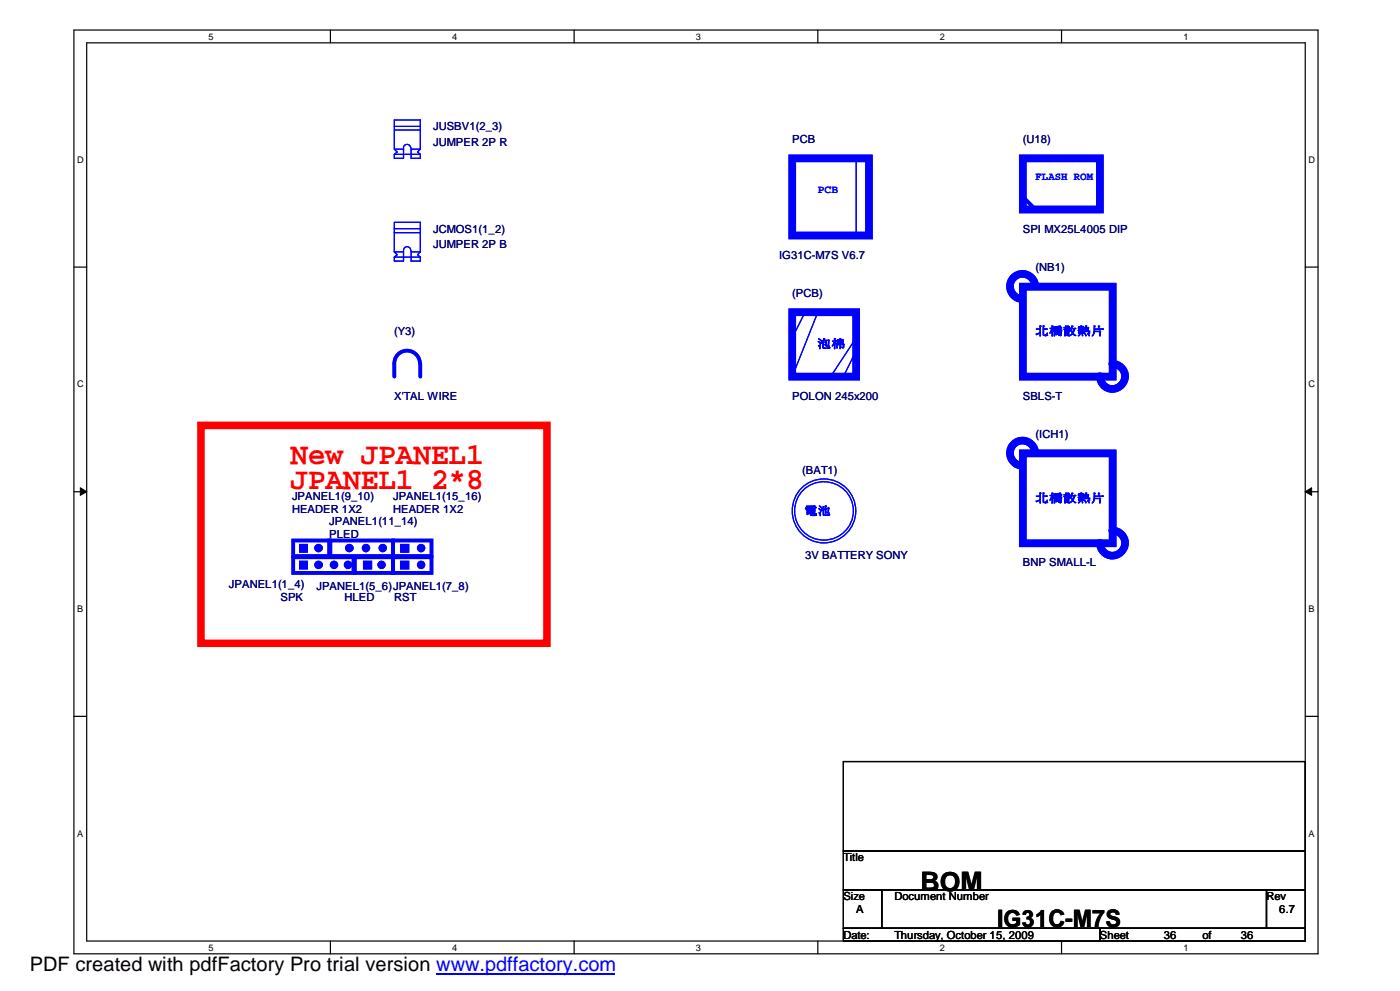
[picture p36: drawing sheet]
<svg xmlns="http://www.w3.org/2000/svg" width="297mm" height="210mm" viewBox="0 0 297 210" stroke-linecap="round" stroke-linejoin="round" font-family="sans-serif">
<defs><g id="words">
<g font-size="6.5" fill="#f00">
<text x="61.6" y="98.2">New JPANEL1</text>
<text x="61.6" y="103.6">JPANEL1 2*8</text>
</g>
<text font-size="5.7" x="195.1" y="188.8">BOM</text>
<text font-size="5.1" x="211.3" y="196.4">IG31C-M7S</text>
<text font-size="4.2" x="6.3" y="205.7">PDF created with pdfFactory Pro trial version www.pdffactory.com</text>
<g font-size="2.4" fill="#000080">
<text x="91.8" y="27.6">JUSBV1(2_3)</text>
<text x="91.8" y="30.8">JUMPER 2P R</text>
<text x="167.9" y="30.3">PCB</text>
<text x="216.7" y="30.3">(U18)</text>
<text x="91.8" y="49.3">JCMOS1(1_2)</text>
<text x="91.8" y="52.6">JUMPER 2P B</text>
<text x="216.7" y="49.3">SPI MX25L4005 DIP</text>
<text x="165.1" y="54.8">IG31C-M7S V6.7</text>
<text x="219.5" y="57.5">(NB1)</text>
<text x="167.9" y="62.9">(PCB)</text>
<text x="83.6" y="71">(Y3)</text>
<text x="83.6" y="84.7">X'TAL WIRE</text>
<text x="167.9" y="84.7">POLON 245x200</text>
<text x="216.7" y="84.7">SBLS-T</text>
<text x="219.5" y="92.8">(ICH1)</text>
<text x="170" y="100.4">(BAT1)</text>
<text x="61.9" y="105.8">JPANEL1(9_10)</text>
<text x="83.3" y="105.8">JPANEL1(15_16)</text>
<text x="61.9" y="108.6">HEADER 1X2</text>
<text x="69.8" y="111.3">JPANEL1(11_14)</text>
<text x="69.8" y="114">PLED</text>
<text x="83.3" y="108.6">HEADER 1X2</text>
<text x="170.6" y="118.4">3V BATTERY SONY</text>
<text x="216.7" y="120">BNP SMALL-L</text>
<text x="48.5" y="124.6">JPANEL1(1_4)</text>
<text x="67.1" y="124.9">JPANEL1(5_6)JPANEL1(7_8)</text>
<text x="59.4" y="127.4">SPK</text>
<text x="73" y="127.4">HLED</text>
<text x="83.6" y="127.4">RST</text>
</g>
<g font-size="2.4" fill="#00f">
<text x="173.3" y="40.9">PCB</text>
<text x="219.5" y="38.2">FLASH ROM</text>
<text x="219.5" y="70.8">北 片</text>
<text x="222.4" y="70.8">橋</text>
<text x="225.4" y="70.8">散</text>
<text x="228.3" y="70.8">熱</text>
<text x="173.3" y="73.5">泡</text>
<text x="176.3" y="73.5">棉</text>
<text x="219.5" y="106.2">北 片</text>
<text x="222.4" y="106.2">橋</text>
<text x="225.4" y="106.2">散</text>
<text x="228.3" y="106.2">熱</text>
<text x="170.6" y="108.9">電</text>
<text x="173.4" y="108.9">池</text>
</g>
<g font-size="2.4">
<text x="178.7" y="182.5">Title</text>
<text x="178.7" y="190.7">Size</text>
<text x="189.6" y="190.7">Document Number</text>
<text x="268.4" y="190.7">Rev</text>
<text x="181.4" y="193.4">A</text>
<text x="271.1" y="193.4">6.7</text>
<text x="178.7" y="198.8">Date:</text>
<text x="189.6" y="198.8">Thursday, October 15, 2009</text>
<text x="233.1" y="198.8">Sheet</text>
<text x="246.6" y="198.8">36</text>
<text x="254.8" y="198.8">of</text>
<text x="263" y="198.8">36</text>
</g>
<g font-size="1.9">
<text x="44.2" y="8.4">5</text>
<text x="95.8" y="8.4">4</text>
<text x="147.5" y="8.4">3</text>
<text x="199.1" y="8.4">2</text>
<text x="250.8" y="8.4">1</text>
<text x="16.3" y="34.6">D</text>
<text x="277.3" y="34.6">D</text>
<text x="16.3" y="82.1">C</text>
<text x="277.3" y="82.1">C</text>
<text x="16.3" y="129.6">B</text>
<text x="277.3" y="129.6">B</text>
<text x="16.3" y="177.2">A</text>
<text x="277.3" y="177.2">A</text>
<text x="44.2" y="201.4">5</text>
<text x="95.8" y="201.4">4</text>
<text x="147.5" y="201.4">3</text>
<text x="199.1" y="201.4">2</text>
<text x="250.8" y="201.4">1</text>
</g>
</g></defs>
<path d="M15.7 6.4h263.6v195.6h-263.6zM18.4 9.1h258.2v190.2h-258.2z" fill="none" stroke="#000" stroke-width=".25"/>
<g fill="#fff">
<path d="M44.2 6.6h1.1v2.2h-1.1z"/>
<path d="M44.2 199.6h1.1v2.2h-1.1z"/>
</g>
<path d="M70 6.4v2.7M70 199.3v2.7" fill="none" stroke="#000" stroke-width=".25"/>
<g fill="#fff">
<path d="M95.8 6.6h1.1v2.2h-1.1z"/>
<path d="M95.8 199.6h1.1v2.2h-1.1z"/>
</g>
<path d="M121.7 6.4v2.7M121.7 199.3v2.7" fill="none" stroke="#000" stroke-width=".25"/>
<g fill="#fff">
<path d="M147.5 6.6h1.1v2.2h-1.1z"/>
<path d="M147.5 199.6h1.1v2.2h-1.1z"/>
</g>
<path d="M173.3 6.4v2.7M173.3 199.3v2.7" fill="none" stroke="#000" stroke-width=".25"/>
<g fill="#fff">
<path d="M199.1 6.6h1.1v2.2h-1.1z"/>
<path d="M199.1 199.6h1.1v2.2h-1.1z"/>
</g>
<path d="M225 6.4v2.7M225 199.3v2.7" fill="none" stroke="#000" stroke-width=".25"/>
<g fill="#fff">
<path d="M250.8 6.6h1.1v2.2h-1.1z"/>
<path d="M250.8 199.6h1.1v2.2h-1.1z"/>
<path d="M16.3 32.8h1.5v2.2h-1.5z"/>
<path d="M277.3 32.8h1.4v2.2h-1.4z"/>
<path d="M16.3 80.3h1.5v2.2h-1.5z"/>
<path d="M277.3 80.3h1.4v2.2h-1.4z"/>
</g>
<path d="M15.7 56.6h2.7M276.6 56.6h2.7" fill="none" stroke="#000" stroke-width=".25"/>
<g fill="#fff">
<path d="M16.3 127.9h1.3v2.2h-1.3z"/>
<path d="M277.3 127.9h1.3v2.2h-1.3z"/>
</g>
<path d="M15.7 104.2h2.7M276.6 104.2h2.7" fill="none" stroke="#000" stroke-width=".25"/>
<g fill="#000" stroke="#000" stroke-width=".21">
<path d="M17 103.3l1.4 .9-1.4 .7z" fill-rule="evenodd"/>
<path d="M276.6 104.2l1.4-.9v1.6z" fill-rule="evenodd"/>
</g>
<g fill="#fff">
<path d="M16.3 175.4h1.3v2.2h-1.3z"/>
<path d="M277.3 175.4h1.3v2.2h-1.3z"/>
</g>
<path d="M15.7 151.7h2.7M276.6 151.7h2.7M178.7 161.3h97.9v19h-97.9zM178.7 180.3h97.9v8.2h-97.9zM178.7 188.5h8.2v8.1h-8.2zM178.7 196.6h54.4v2.7h-54.4zM186.9 188.5h81.5v8.1h-81.5zM233.1 196.6h43.5v2.7h-43.5zM268.4 188.5h8.2v8.1h-8.2z" fill="none" stroke="#000" stroke-width=".25"/>
<path d="M42.6 90.1h73.3v46.1h-73.3z" fill="none" stroke="#f00" stroke-width="1.6"/>
<path d="M167.9 33.5h16.2v16.4h-16.2zM216.7 33.5h16.4v10.9h-16.4zM167.9 66.1h13.5v13.7h-13.5zM216.7 60.7h19.1v19.1h-19.1zM219.4 60.6a2.67 2.67 0 0 0-2.7-2.6 2.67 2.67 0 0 0-2.7 2.7 2.67 2.67 0 0 0 2.7 2.6M235.7 77.1a2.65 2.65 0 0 1 2.7 2.6 2.65 2.65 0 0 1-2.7 2.7 2.65 2.65 0 0 1-2.6-2.7M216.7 96h19.1v19.1h-19.1zM219.4 95.9a2.67 2.67 0 0 0-2.7-2.6 2.67 2.67 0 0 0-2.7 2.7 2.67 2.67 0 0 0 2.7 2.7M235.7 112.4a2.65 2.65 0 0 1 2.7 2.6 2.65 2.65 0 0 1-2.7 2.7 2.65 2.65 0 0 1-2.6-2.7" fill="none" stroke="#00f" stroke-width="1.6"/>
<path d="M216.7 41.7l2.8 2.7M83.6 77a2.71 2.71 0 0 1 2.7-2.7 2.71 2.71 0 0 1 2.7 2.7M83.6 77.1v2.7M89.1 77.1v2.7M62.1 114.5h7.9v3.3h-7.9zM62.1 118h12.8v3.3h-12.8zM69.8 114.5h13.5v3.3h-13.5zM75.2 118h8.1v3.3h-8.1zM83.3 114.5h8.1v3.3h-8.1zM83.3 118h8.1v3.3h-8.1z" fill="none" stroke="#00f" stroke-width=".76"/>
<g fill="#00f" stroke="#00f" stroke-width=".25">
<path d="M63.5 115.3h1.6v1.6h-1.6z" fill-rule="evenodd"/>
<path d="M63.5 115.3h1.6v1.6h-1.6z" fill-rule="evenodd"/>
<path d="M84.9 115.3h1.7v1.6h-1.7z" fill-rule="evenodd"/>
<path d="M84.9 115.3h1.7v1.6h-1.7z" fill-rule="evenodd"/>
<path d="M63.5 118.9h1.6v1.6h-1.6z" fill-rule="evenodd"/>
<path d="M63.5 118.9h1.6v1.6h-1.6z" fill-rule="evenodd"/>
<path d="M77 118.9h1.7v1.6h-1.7z" fill-rule="evenodd"/>
<path d="M77 118.9h1.7v1.6h-1.7z" fill-rule="evenodd"/>
<path d="M84.9 118.9h1.7v1.6h-1.7z" fill-rule="evenodd"/>
<path d="M84.9 118.9h1.7v1.6h-1.7z" fill-rule="evenodd"/>
<circle cx="67.5" cy="116.1" r=".79"/>
<circle cx="89.2" cy="116.1" r=".75"/>
<circle cx="70.8" cy="119.6" r=".75"/>
<circle cx="73.8" cy="119.6" r=".75"/>
<circle cx="67.5" cy="119.6" r=".79"/>
<circle cx="80.9" cy="119.6" r=".75"/>
<circle cx="89.2" cy="119.6" r=".75"/>
<circle cx="77.6" cy="116.1" r=".75"/>
<circle cx="81.1" cy="116.1" r=".75"/>
<circle cx="74.1" cy="116.1" r=".79"/>
</g>
<g fill="none" stroke="#00f" stroke-width=".25">
<path d="M83.6 31.6v-6.2h5.5v6.2M83.6 27.5h5.5M83.6 26.8h5.5M83.6 32.7h5.5M83.6 31.6h1.9M83.6 31.6l.6 .6-.6 .5M85.5 31.3a.77 .77 0 0 1 .8-.7 .77 .77 0 0 1 .7 .7M85.5 31.3v2.2h-1.9v-.8M87.1 31.3v2.2h2v-.8M87.1 31.6h2M89.1 31.6l-.6 .6 .6 .5M181.4 33.5v16.4"/>
<path d="M83.6 49.3h5.5M83.6 48.4h5.5M83.6 54.5h5.5M83.6 53.4h1.9M83.6 53.4v-6.3h5.5v6.3M83.6 53.4l.6 .5-.6 .6M85.5 53a.76 .76 0 0 1 .8-.7 .76 .76 0 0 1 .7 .7M85.5 53.1v2.2h-1.9v-.8M87.1 53.4h2M87.1 53.1v2.2h2v-.8M89.1 53.4l-.6 .5 .6 .6M170.6 66.1l-2.7 5.5"/>
<path d="M173.3 66.1l-5.4 13.7M181.4 74.3l-2.7 5.5M181.4 71.6l-5.4 8.2"/>
<circle cx="174.6" cy="108.2" r="6.8"/>
<circle cx="174.6" cy="108.2" r="6.2"/>
</g>
<path d="M92.5 206.3h37.8" fill="none" stroke="#00f" stroke-width=".34"/>
<use href="#words"/>
</svg>
